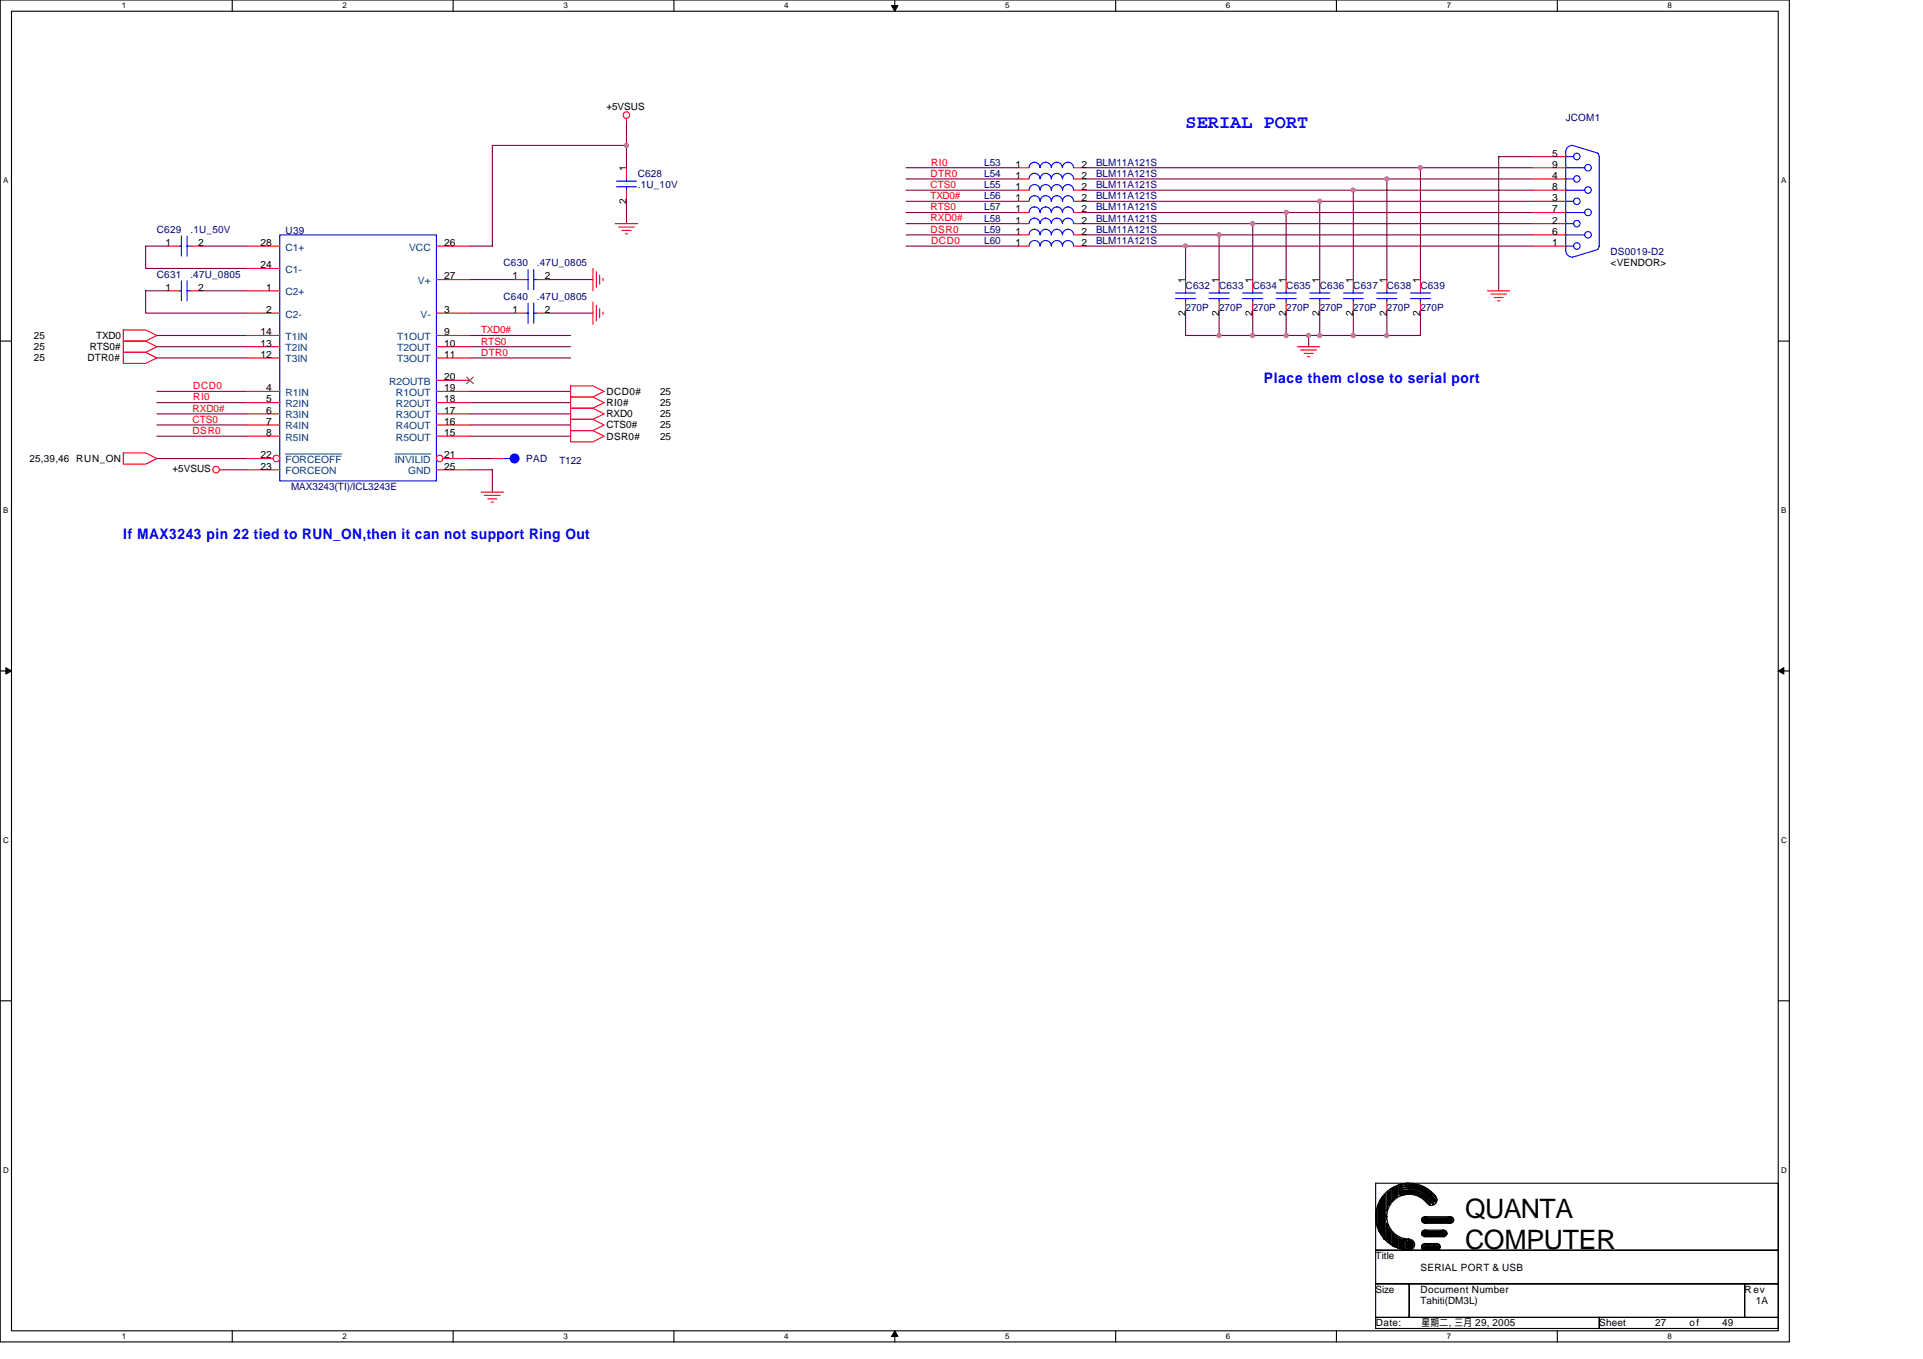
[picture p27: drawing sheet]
<svg xmlns="http://www.w3.org/2000/svg" width="297mm" height="210mm" viewBox="0 0 297 210" stroke-linecap="round" stroke-linejoin="round" font-family="sans-serif">
<defs><g id="words">
<g font-size="4.1">
<text x="226.3" y="188.2">QUANTA</text>
<text x="226.3" y="192.9">COMPUTER</text>
</g>
<text font-size="2.9" fill="#00f" x="183.1" y="19.7">SERIAL PORT</text>
<g font-size="2.2" fill="#00f">
<text x="195.2" y="59.1">Place them close to serial port</text>
<text x="19" y="83.3">If MAX3243 pin 22 tied to RUN_ON,then it can not support Ring Out</text>
</g>
<g font-size="1.5">
<text x="93.7" y="17">+5VSUS</text>
<text x="96.7" y="26.4" transform="rotate(-90 96.7 26.4)">1</text>
<text x="156.9" y="27.6">1</text>
<text x="156.9" y="25.9">1</text>
<text x="156.9" y="29.4">1</text>
<text x="167.1" y="27.6">2</text>
<text x="167.1" y="25.9">2</text>
<text x="167.1" y="29.4">2</text>
<text x="239.8" y="24.2">5</text>
<text x="239.8" y="25.9">9</text>
<text x="239.8" y="27.6">4</text>
<text x="239.8" y="29.4">8</text>
<text x="96.7" y="31.5" transform="rotate(-90 96.7 31.5)">2</text>
<text x="156.9" y="32.8">1</text>
<text x="156.9" y="34.5">1</text>
<text x="156.9" y="31.1">1</text>
<text x="167.1" y="32.8">2</text>
<text x="167.1" y="34.5">2</text>
<text x="167.1" y="31.1">2</text>
<text x="239.8" y="31.1">3</text>
<text x="239.8" y="32.8">7</text>
<text x="239.8" y="34.5">2</text>
<text x="25.6" y="38">1</text>
<text x="30.6" y="38">2</text>
<text x="40.2" y="38">28</text>
<text x="40.2" y="41.4">24</text>
<text x="68.6" y="38">26</text>
<text x="156.9" y="38">1</text>
<text x="156.9" y="36.3">1</text>
<text x="167.1" y="38">2</text>
<text x="167.1" y="36.3">2</text>
<text x="239.8" y="36.3">6</text>
<text x="239.8" y="38">1</text>
<text x="248.8" y="41.1">&lt;VENDOR&gt;</text>
<text x="25.6" y="44.9">1</text>
<text x="30.6" y="44.9">2</text>
<text x="41.1" y="44.9">1</text>
<text x="68.6" y="43.2">27</text>
<text x="79.1" y="43.2">1</text>
<text x="84.2" y="43.2">2</text>
<text x="183.1" y="43.7" transform="rotate(-90 183.1 43.7)">1</text>
<text x="188.3" y="43.7" transform="rotate(-90 188.3 43.7)">1</text>
<text x="193.5" y="43.7" transform="rotate(-90 193.5 43.7)">1</text>
<text x="198.6" y="43.7" transform="rotate(-90 198.6 43.7)">1</text>
<text x="203.8" y="43.7" transform="rotate(-90 203.8 43.7)">1</text>
<text x="209" y="43.7" transform="rotate(-90 209 43.7)">1</text>
<text x="214.2" y="43.7" transform="rotate(-90 214.2 43.7)">1</text>
<text x="219.4" y="43.7" transform="rotate(-90 219.4 43.7)">1</text>
<text x="5.2" y="52.4">25</text>
<text x="14.9" y="52.4">TXD0</text>
<text x="40.2" y="51.8">14</text>
<text x="40.2" y="53.5">13</text>
<text x="41.1" y="48.3">2</text>
<text x="68.6" y="48.3">3</text>
<text x="68.6" y="51.8">9</text>
<text x="68.6" y="53.5">10</text>
<text x="79.1" y="48.3">1</text>
<text x="84.2" y="48.3">2</text>
<text x="183.1" y="48.7" transform="rotate(-90 183.1 48.7)">2</text>
<text x="188.3" y="48.7" transform="rotate(-90 188.3 48.7)">2</text>
<text x="193.5" y="48.7" transform="rotate(-90 193.5 48.7)">2</text>
<text x="198.6" y="48.7" transform="rotate(-90 198.6 48.7)">2</text>
<text x="203.8" y="48.7" transform="rotate(-90 203.8 48.7)">2</text>
<text x="209" y="48.7" transform="rotate(-90 209 48.7)">2</text>
<text x="214.2" y="48.7" transform="rotate(-90 214.2 48.7)">2</text>
<text x="219.4" y="48.7" transform="rotate(-90 219.4 48.7)">2</text>
<text x="5.2" y="55.8">25</text>
<text x="5.2" y="54.1">25</text>
<text x="13.5" y="55.8">DTR0#</text>
<text x="13.9" y="54.1">RTS0#</text>
<text x="40.2" y="55.3">12</text>
<text x="68.6" y="55.3">11</text>
<text x="68.6" y="58.7">20</text>
<text x="41.1" y="60.4">4</text>
<text x="41.1" y="62.2">5</text>
<text x="41.1" y="63.9">6</text>
<text x="41.1" y="65.6">7</text>
<text x="68.6" y="60.4">19</text>
<text x="68.6" y="62.2">18</text>
<text x="68.6" y="63.9">17</text>
<text x="68.6" y="65.6">16</text>
<text x="93.7" y="64.5">RXD0</text>
<text x="93.7" y="62.7">RI0#</text>
<text x="93.7" y="61">DCD0#</text>
<text x="102" y="61">25</text>
<text x="102" y="64.5">25</text>
<text x="102" y="62.7">25</text>
<text x="4.5" y="71.4">25,39,46 RUN_ON</text>
<text x="40.2" y="70.8">22</text>
<text x="41.1" y="67.4">8</text>
<text x="68.6" y="67.4">15</text>
<text x="68.6" y="70.8">21</text>
<text x="93.7" y="66.2">CTS0#</text>
<text x="93.7" y="67.9">DSR0#</text>
<text x="102" y="67.9">25</text>
<text x="102" y="66.2">25</text>
<text x="26.6" y="72.9">+5VSUS</text>
<text x="40.2" y="72.5">23</text>
<text x="68.6" y="72.5">25</text>
<text x="212.5" y="194.5">Title</text>
<text x="219.4" y="196.2">SERIAL PORT &amp; USB</text>
<text x="212.5" y="199.7">Size</text>
<text x="219.4" y="199.7">Document Number</text>
<text x="219.4" y="201.4">Tahiti(DM3L)</text>
<text x="269.5" y="199.7">Rev</text>
<text x="271.2" y="201.4">1A</text>
<text x="212.5" y="204.9">Date:</text>
<text x="219.6" y="204.9">星期二, 三月 29, 2005</text>
<text x="247" y="204.9">Sheet</text>
<text x="255.7" y="204.9">27</text>
<text x="261" y="204.9">of</text>
<text x="266" y="204.9">49</text>
</g>
<g font-size="1.5" fill="#000080">
<text x="241.8" y="18.7">JCOM1</text>
<text x="98.5" y="27.3">C628</text>
<text x="98.5" y="29">.1U_10V</text>
<text x="152" y="27.3">L54</text>
<text x="152" y="25.6">L53</text>
<text x="152" y="29">L55</text>
<text x="169.3" y="27.3">BLM11A121S</text>
<text x="169.3" y="25.6">BLM11A121S</text>
<text x="169.3" y="29">BLM11A121S</text>
<text x="24.2" y="35.9">C629</text>
<text x="29.4" y="35.9">.1U_50V</text>
<text x="152" y="32.5">L57</text>
<text x="152" y="35.9">L59</text>
<text x="152" y="34.2">L58</text>
<text x="152" y="30.8">L56</text>
<text x="169.3" y="32.5">BLM11A121S</text>
<text x="169.3" y="35.9">BLM11A121S</text>
<text x="169.3" y="34.2">BLM11A121S</text>
<text x="169.3" y="30.8">BLM11A121S</text>
<text x="44.1" y="36.1">U39</text>
<text x="77.8" y="41.1">C630</text>
<text x="82.9" y="41.1">.47U_0805</text>
<text x="152" y="37.7">L60</text>
<text x="169.3" y="37.7">BLM11A121S</text>
<text x="248.8" y="39.4">DS0019-D2</text>
<text x="24.2" y="42.9">C631</text>
<text x="29.4" y="42.9">.47U_0805</text>
<text x="77.8" y="46.3">C640</text>
<text x="82.9" y="46.3">.47U_0805</text>
<text x="183.1" y="44.6">C632</text>
<text x="188.3" y="44.6">C633</text>
<text x="193.5" y="44.6">C634</text>
<text x="198.7" y="44.6">C635</text>
<text x="203.9" y="44.6">C636</text>
<text x="209" y="44.6">C637</text>
<text x="214.2" y="44.6">C638</text>
<text x="219.4" y="44.6">C639</text>
<text x="183.1" y="48">270P</text>
<text x="188.3" y="48">270P</text>
<text x="193.5" y="48">270P</text>
<text x="198.7" y="48">270P</text>
<text x="203.9" y="48">270P</text>
<text x="209" y="48">270P</text>
<text x="214.2" y="48">270P</text>
<text x="219.4" y="48">270P</text>
<text x="81.3" y="71.4">PAD</text>
<text x="86.4" y="71.7">T122</text>
<text x="45" y="75.7">MAX3243(TI)/ICL3243E</text>
</g>
<g font-size="1.5" fill="#f00">
<text x="143.7" y="29">CTS0</text>
<text x="143.7" y="27.3">DTR0</text>
<text x="143.8" y="25.6">RI0</text>
<text x="143.7" y="35.9">DSR0</text>
<text x="143.7" y="34.2">RXD0#</text>
<text x="143.7" y="30.8">TXD0#</text>
<text x="143.7" y="32.5">RTS0</text>
<text x="143.8" y="37.7">DCD0</text>
<text x="74.3" y="53.2">RTS0</text>
<text x="74.3" y="51.5">TXD0#</text>
<text x="74.3" y="54.9">DTR0</text>
<text x="29.8" y="65.3">CTS0</text>
<text x="29.8" y="63.6">RXD0#</text>
<text x="29.8" y="61.8">RI0</text>
<text x="29.8" y="60.1">DCD0</text>
<text x="29.8" y="67">DSR0</text>
</g>
<g font-size="1.5" fill="#004080">
<text x="44.1" y="38.7">C1+</text>
<text x="63.2" y="38.7">VCC</text>
<text x="44.1" y="45.6">C2+</text>
<text x="44.1" y="42.2">C1-</text>
<text x="64.6" y="43.9">V+</text>
<text x="44.1" y="49.1">C2-</text>
<text x="44.1" y="52.5">T1IN</text>
<text x="61.3" y="52.5">T1OUT</text>
<text x="65" y="49.1">V-</text>
<text x="44.1" y="54.3">T2IN</text>
<text x="44.1" y="56">T3IN</text>
<text x="60.1" y="59.4">R2OUTB</text>
<text x="61.3" y="54.3">T2OUT</text>
<text x="61.3" y="56">T3OUT</text>
<text x="44.1" y="61.2">R1IN</text>
<text x="44.1" y="62.9">R2IN</text>
<text x="44.1" y="64.6">R3IN</text>
<text x="61.2" y="61.2">R1OUT</text>
<text x="61.2" y="62.9">R2OUT</text>
<text x="61.2" y="64.6">R3OUT</text>
<text x="44.1" y="66.3">R4IN</text>
<text x="44.1" y="68.1">R5IN</text>
<text x="44.1" y="71.5">FORCEOFF</text>
<text x="61" y="71.5">INVILID</text>
<text x="61.2" y="66.3">R4OUT</text>
<text x="61.2" y="68.1">R5OUT</text>
<text x="44.1" y="73.3">FORCEON</text>
<text x="63" y="73.3">GND</text>
</g>
<g font-size="1.2">
<text x="18.8" y="1.3">1</text>
<text x="52.9" y="1.3">2</text>
<text x="87" y="1.3">3</text>
<text x="121.1" y="1.3">4</text>
<text x="155.3" y="1.3">5</text>
<text x="189.4" y="1.3">6</text>
<text x="223.5" y="1.3">7</text>
<text x="257.6" y="1.3">8</text>
<text x=".5" y="28.3">A</text>
<text x="275.1" y="28.3">A</text>
<text x=".5" y="79.2">B</text>
<text x="275.1" y="79.2">B</text>
<text x=".5" y="130.2">C</text>
<text x="275.1" y="130.2">C</text>
<text x=".5" y="181.1">D</text>
<text x="275.1" y="181.1">D</text>
<text x="18.8" y="206.8">1</text>
<text x="52.9" y="206.8">2</text>
<text x="87" y="206.8">3</text>
<text x="121.1" y="206.8">4</text>
<text x="155.3" y="206.8">5</text>
<text x="189.4" y="206.8">6</text>
<text x="223.5" y="206.8">7</text>
<text x="257.6" y="206.8">8</text>
</g>
</g></defs>
<path d="M0 0h276.4v207.3h-276.4zM1.8 1.7h272.9v203.8h-272.9z" fill="none" stroke="#000" stroke-width=".17"/>
<g fill="#fff">
<path d="M18.8 .2h.7v1.4h-.7z"/>
<path d="M18.8 205.7h.7v1.4h-.7z"/>
</g>
<path d="M35.9 0v1.7M35.9 205.5v1.8" fill="none" stroke="#000" stroke-width=".17"/>
<g fill="#fff">
<path d="M52.9 .2h.7v1.4h-.7z"/>
<path d="M52.9 205.7h.7v1.4h-.7z"/>
</g>
<path d="M70 0v1.7M70 205.5v1.8" fill="none" stroke="#000" stroke-width=".17"/>
<g fill="#fff">
<path d="M87 .2h.7v1.4h-.7z"/>
<path d="M87 205.7h.7v1.4h-.7z"/>
</g>
<path d="M104.1 0v1.7M104.1 205.5v1.8" fill="none" stroke="#000" stroke-width=".17"/>
<g fill="#fff">
<path d="M121.1 .2h.7v1.4h-.7z"/>
<path d="M121.1 205.7h.7v1.4h-.7z"/>
</g>
<path d="M138.2 0v1.7M138.2 205.5v1.8" fill="none" stroke="#000" stroke-width=".17"/>
<path d="M137.7 .9h1l-.5 .8zM138.2 205.5l.5 .9h-1z" fill="#000" stroke="#000" stroke-width=".15"/>
<g fill="#fff">
<path d="M155.3 .2h.6v1.4h-.6z"/>
<path d="M155.3 205.7h.6v1.4h-.6z"/>
</g>
<path d="M172.3 0v1.7M172.3 205.5v1.8" fill="none" stroke="#000" stroke-width=".17"/>
<g fill="#fff">
<path d="M189.4 .2h.6v1.4h-.6z"/>
<path d="M189.4 205.7h.6v1.4h-.6z"/>
</g>
<path d="M206.4 0v1.7M206.4 205.5v1.8" fill="none" stroke="#000" stroke-width=".17"/>
<g fill="#fff">
<path d="M223.5 .2h.6v1.4h-.6z"/>
<path d="M223.5 205.7h.6v1.4h-.6z"/>
</g>
<path d="M240.6 0v1.7M240.6 205.5v1.8" fill="none" stroke="#000" stroke-width=".17"/>
<g fill="#fff">
<path d="M257.6 .2h.7v1.4h-.7z"/>
<path d="M257.6 205.7h.7v1.4h-.7z"/>
<path d="M.5 27.2h.8v1.4h-.8z"/>
<path d="M275.1 27.2h.8v1.4h-.8z"/>
<path d="M.5 78.1h.8v1.4h-.8z"/>
<path d="M275.1 78.1h.8v1.4h-.8z"/>
</g>
<path d="M0 52.7h1.8M274.7 52.7h1.7" fill="none" stroke="#000" stroke-width=".17"/>
<g fill="#fff">
<path d="M.5 129.1h.8v1.4h-.8z"/>
<path d="M275.1 129.1h.9v1.4h-.9z"/>
</g>
<path d="M0 103.6h1.8M274.7 103.6h1.7" fill="none" stroke="#000" stroke-width=".17"/>
<path d="M.9 103.1l.9 .5-.9 .5zM274.7 103.6l.8-.5v1z" fill="#000" stroke="#000" stroke-width=".15"/>
<g fill="#fff">
<path d="M.5 180h.8v1.4h-.8z"/>
<path d="M275.1 180h.9v1.4h-.9z"/>
</g>
<g fill="none" stroke="#000" stroke-width=".17">
<path d="M0 154.6h1.8M274.7 154.6h1.7M212.5 182.8h62.2v10.3h-62.2zM212.5 193.1h62.2v5.2h-62.2zM212.5 198.3h5.2v5.2h-5.2zM212.7 186.7v2.4l.1 .6v-3.5l.2-.3v4.3l.2 .2v-4.9l.2-.3v5.5l.1 .2v-5.9l.2-.2v6.6M213.9 191.4v-6.8l.2-.1v7.1h.1v-2.6l.2 .3v2.4l.2 .2v-2.2l.1 .3v2.1l.2 .1v-2l.2 .2v2h.2v-1.9l.1 .2v1.9h.2v-1.7l.2 .1v1.6l.1 .2v-1.8l.2 .2v1.6h.2v-1.4M214.2 184.1v3l.2-.6v-2.4l.2-.1v2.2l.1-.2v-2.2l.2-.2v2.1l.2-.2v-2.1h.2v1.9l.1-.1v-1.8l.2-.1v1.7l.2-.2v-1.5l.1-.2v1.7M216.3 184.2a4 4 0 0 1 4.8 1.7M216.3 184a4.2 4.2 0 0 1 5.1 2.1M216.3 183.8a4.3 4.3 0 0 1 5.2 2.3M216.3 183.6a4.5 4.5 0 0 1 5.2 2.1"/>
<path d="M216.3 183.5a4.7 4.7 0 0 1 5.4 2.2M216.3 183.1a4.9 4.9 0 0 1 5.7 2.2M216.3 191.2v.2h.2v1.4h.1v-1.4h.2v1.5h-.3l.5-1.5M216.3 182.9v1.7l-.2-.1v-1.4zM216.3 184.6a3.6 3.6 0 0 1 4.5 1.6M216.3 184.4a3.8 3.8 0 0 1 4.7 1.8M216.4 183.2a4.8 4.8 0 0 1 5.4 2.3M216.5 183.1v1.4M217 191.4h.1M217 191.4v1.5l.2-.1v-1.4l.1 .3v1.2h.2v-1.3h.2v1.3h.1v-1.3h.2v1.3l.2-.1v-1.1l.2 .2v.7M217.7 182.8l-1.6 .2M217.7 184.5l-1.3 .1"/>
<path d="M217.7 198.3h51.8v5.2h-51.8zM219.7 188.1h4.7v.2h-4.8v.1h5l-.2 .2h-4.7l.2 .2h4.5M219.7 190.2h3.7v.2h-3.7l-.1 .1h3.9l-.1 .2h-3.8l.3 .2h3.3M219.7 192.2h2.6v.2h-2.7v.2h2.9l-.2 .2h-2.7l.3 .1h2.4M220.1 192.1h1.9M220.1 193.1h1.9M220.1 191h2.9M220.1 190h2.9M220.1 189h4M220.1 187.9h4M220.3 185.7a3.4 3.4 0 0 0-3.8-1 3.4 3.4 0 0 0-2.3 3.2 3.4 3.4 0 0 0 3.5 3.5M221.7 184.7a5.2 5.2 0 0 0-5.7-1.7 5.2 5.2 0 0 0-3.5 4.9v-.1a5.2 5.2 0 0 0 5.2 5.3"/>
<path d="M269.5 198.3h5.2v5.2h-5.2zM212.5 203.5h34.5v1.7h-34.5zM247 203.5h27.7v1.7h-27.7z"/>
<circle cx="217.7" cy="192.2" r=".85"/>
<circle cx="220.1" cy="190.5" r=".51"/>
<circle cx="220.1" cy="188.4" r=".51"/>
<circle cx="220.1" cy="192.6" r=".51"/>
<circle cx="221.1" cy="185.3" r=".86"/>
<circle cx="222" cy="192.6" r=".51"/>
<circle cx="223" cy="190.5" r=".51"/>
<circle cx="224" cy="188.4" r=".51"/>
</g>
<g fill="none" stroke="#800040" stroke-width=".17">
<path d="M96.8 19v6.9M25.9 38h-3.4v3.5h15.6M31.1 38h7M96.8 22.5h-20.8v15.5h-3.4M96.8 31.1v3.4M140 38h17.2M140 29.4h17.2M140 36.3h17.2M140 31.1h17.2M140 25.9h17.2M140 32.8h17.2M140 34.5h17.2"/>
<path d="M140 27.6h17.2M167.6 38h69.1M167.6 29.4h69.1M167.6 36.3h69.1M167.6 31.1h69.1M167.6 25.9h69.1M167.6 32.8h69.1M167.6 34.5h69.1M167.6 27.6h69.1M183.1 38v5.2M188.3 36.3v6.9M193.5 34.5v8.7"/>
<path d="M198.7 32.8v10.4M203.9 31.1v12.1M209 29.4v13.8M214.2 27.6v15.6M219.4 25.9v17.3M236.7 24.2h-5.2v20.7M24.2 51.8h13.9M24.2 53.6h13.9M24.2 55.3h13.9M25.9 44.9h-3.4v3.5h15.6M31.1 44.9h7M72.6 43.2h6.9"/>
<path d="M72.6 48.4h6.9M72.6 51.8h15.5M72.6 53.6h15.5M72.6 55.3h15.5M84.7 43.2h6.9M84.7 48.4h6.9M183.1 48.4v3.4h20.8M188.3 48.4v3.4M193.5 48.4v3.4M198.7 48.4v3.4M202.1 51.8v1.8M203.9 48.4v3.4h5.1"/>
<path d="M209 48.4v3.4M214.2 48.4v3.4M219.4 48.4v3.4h-10.4M24.2 65.6h13.9M24.2 63.9h13.9M24.2 62.2h13.9M24.2 60.5h13.9M24.2 67.4h13.9M24.2 70.8h13.9M34.6 72.6h3.5M72.6 65.6h15.5M72.6 63.9h15.5"/>
<path d="M72.6 62.2h15.5M72.6 60.5h15.5M72.6 67.4h15.5M72.6 72.6h3.4v3.4M72.6 70.8h3.4"/>
</g>
<g fill="none" stroke="#f00" stroke-width=".17">
<path d="M96.8 18.3v.7M25.9 38h1.8M29.4 38h1.7M38.1 38h5.1M67.4 38h5.2M95 34.5h3.5M95.6 35.1h2.4M96.1 35.6h1.4M96.6 36.1h.3M96.8 25.9v1.7M96.8 29.4v1.7M157.2 34.5h1.8"/>
<path d="M157.2 38h1.8M157.2 32.8h1.8M157.2 36.3h1.8M157.2 27.6h1.8M157.2 25.9h1.8M157.2 29.4h1.8M157.2 31.1h1.8M165.9 34.5h1.7M165.9 38h1.7M165.9 32.8h1.7M165.9 36.3h1.7M165.9 27.6h1.7"/>
<path d="M165.9 25.9h1.7M165.9 29.4h1.7M165.9 31.1h1.7M236.7 34.5h5.1M236.7 38h5.1M236.7 32.8h5.1M236.7 36.3h5.1M236.7 27.6h5.1M236.7 24.2h5.1M236.7 25.9h5.1M236.7 29.4h5.1M236.7 31.1h5.1"/>
<path d="M19 51h3.5l1.7 .8-1.7 .9h-3.5zM19 52.7h3.5l1.7 .9-1.7 .8h-3.5zM19 54.4h3.5l1.7 .9-1.7 .8h-3.5zM25.9 44.9h1.8M29.4 44.9h1.7M38.1 44.9h5.1M38.1 53.6h5.1M38.1 48.4h5.1M38.1 51.8h5.1M38.1 55.3h5.1M38.1 41.5h5.1M67.4 53.6h5.2"/>
<path d="M67.4 48.4h5.2M67.4 43.2h5.2M67.4 51.8h5.2M67.4 55.3h5.2M67.4 58.7h5.2M79.5 48.4h1.7M79.5 43.2h1.7M82.9 48.4h1.8M82.9 43.2h1.8M88.1 59.6h3.5l1.7 .9-1.7 .8h-3.5zM91.6 41.5v3.4M91.6 46.7v3.4"/>
<path d="M92.1 42v2.4M92.1 47.2v2.4M92.6 42.5v1.4M92.6 47.7v1.4M93.2 43v.4M93.2 48.2v.3M183.1 43.2v1.7M183.1 46.7v1.7M193.5 43.2v1.7M193.5 46.7v1.7M198.7 43.2v1.7M198.7 46.7v1.7"/>
<path d="M200.4 53.6h3.5M200.9 54.1h2.4M201.4 54.6h1.4M201.9 55.1h.4M203.9 43.2v1.7M203.9 46.7v1.7M209 43.2v1.7M209 46.7v1.7M214.2 43.2v1.7M214.2 46.7v1.7M219.4 43.2v1.7M219.4 46.7v1.7"/>
<path d="M229.8 44.9h3.4M230.3 45.4h2.4M230.8 46h1.4M231.3 46.5h.4M19 70h3.5l1.7 .8-1.7 .9h-3.5zM33.9 72.6h.7M38.1 60.5h5.1M38.1 62.2h5.1M38.1 63.9h5.1M38.1 65.6h5.1M38.1 67.4h5.1M67.4 72.6h5.2"/>
<path d="M67.4 60.5h5.2M67.4 62.2h5.2M67.4 63.9h5.2M67.4 65.6h5.2M67.4 67.4h5.2M74.3 76h3.5M74.8 76.5h2.5M75.4 77h1.3M75.9 77.6h.3M76 70.8h1.8M88.1 63.1h3.5l1.7 .8-1.7 .9h-3.5zM88.1 64.8h3.5l1.7 .8-1.7 .9h-3.5z"/>
<path d="M88.1 66.5h3.5l1.7 .9-1.7 .8h-3.5zM88.1 61.3h3.5l1.7 .9-1.7 .9h-3.5z"/>
<circle cx="96.8" cy="17.8" r=".51"/>
<circle cx="33.4" cy="72.5" r=".51"/>
</g>
<g fill="none" stroke="#00f" stroke-width=".17">
<path d="M27.7 38h.3M28 36.4v3.2M28.9 38h.5M28.9 36.4v3.2M43.2 36.3h24.2v38h-24.2zM95.2 28.9h3.1M95.2 28h3.1M96.8 27.6v.4M96.8 28.9v.5M159 38a.85 .85 0 0 1 .8-.9 .85 .85 0 0 1 .9 .9M159 32.8a.85 .85 0 0 1 .8-.8 .85 .85 0 0 1 .9 .8M159 36.3a.85 .85 0 0 1 .8-.9 .85 .85 0 0 1 .9 .9"/>
<path d="M159 27.6a.85 .85 0 0 1 .8-.8 .85 .85 0 0 1 .9 .8M159 34.5a.85 .85 0 0 1 .8-.8 .85 .85 0 0 1 .9 .8M159 25.9a.85 .85 0 0 1 .8-.8 .85 .85 0 0 1 .9 .8M159 31.1a.85 .85 0 0 1 .8-.9 .85 .85 0 0 1 .9 .9M159 29.4a.85 .85 0 0 1 .8-.9 .85 .85 0 0 1 .9 .9M160.7 38a.86 .86 0 0 1 .8-.9 .86 .86 0 0 1 .9 .9M160.7 32.8a.86 .86 0 0 1 .8-.8 .86 .86 0 0 1 .9 .8M160.7 36.3a.86 .86 0 0 1 .8-.9 .86 .86 0 0 1 .9 .9M160.7 27.6a.86 .86 0 0 1 .8-.8 .86 .86 0 0 1 .9 .8M160.7 34.5a.86 .86 0 0 1 .8-.8 .86 .86 0 0 1 .9 .8M160.7 25.9a.86 .86 0 0 1 .8-.8 .86 .86 0 0 1 .9 .8M160.7 31.1a.86 .86 0 0 1 .8-.9 .86 .86 0 0 1 .9 .9"/>
<path d="M160.7 29.4a.86 .86 0 0 1 .8-.9 .86 .86 0 0 1 .9 .9M162.4 38a.85 .85 0 0 1 .9-.9 .85 .85 0 0 1 .8 .9 .87 .87 0 0 1 .9-.9 .87 .87 0 0 1 .8 .9M162.4 32.8a.85 .85 0 0 1 .9-.8 .85 .85 0 0 1 .8 .8 .87 .87 0 0 1 .9-.8 .87 .87 0 0 1 .8 .8M162.4 36.3a.85 .85 0 0 1 .9-.9 .85 .85 0 0 1 .8 .9 .87 .87 0 0 1 .9-.9 .87 .87 0 0 1 .8 .9M162.4 27.6a.85 .85 0 0 1 .9-.8 .85 .85 0 0 1 .8 .8 .87 .87 0 0 1 .9-.8 .87 .87 0 0 1 .8 .8M162.4 34.5a.85 .85 0 0 1 .9-.8 .85 .85 0 0 1 .8 .8 .87 .87 0 0 1 .9-.8 .87 .87 0 0 1 .8 .8M162.4 25.9a.85 .85 0 0 1 .9-.8 .85 .85 0 0 1 .8 .8 .87 .87 0 0 1 .9-.8 .87 .87 0 0 1 .8 .8M162.4 31.1a.85 .85 0 0 1 .9-.9 .85 .85 0 0 1 .8 .9 .87 .87 0 0 1 .9-.9 .87 .87 0 0 1 .8 .9M162.4 29.4a.85 .85 0 0 1 .9-.9 .85 .85 0 0 1 .8 .9 .87 .87 0 0 1 .9-.9 .87 .87 0 0 1 .8 .9M241.8 38.7a1.02 1.02 0 0 0 1.1 1M241.8 38h1.3M241.8 24.2h1.3"/>
<path d="M241.8 25.9h3M241.8 27.6h1.3M241.8 29.4h3M241.8 31.1h1.3M241.8 32.8h3M241.8 34.5h1.3M241.8 36.3h3M242.9 22.5a1 1 0 0 0-1.1 1v15.2M242.9 22.5l4 1.2M246.8 23.7l.2 .5M246.9 38.5l-4 1.2M247 24.2v13.8l-.2 .5"/>
<path d="M27.7 44.9h.3M28 43.4v3.1M28.9 43.4v3.1M28.9 44.9h.5M81.2 48.4h.4M81.2 43.2h.4M81.6 41.6v3.1M81.6 46.8v3.1M82.4 48.4h.5M82.4 41.6v3.1M82.4 46.8v3.1M82.4 43.2h.5"/>
<path d="M181.6 46.1h3.1M181.6 45.3h3.1M183.1 44.9v.4M183.1 46.1v.6M191.9 46.1h3.1M191.9 45.3h3.1M193.5 44.9v.4M193.5 46.1v.6M197.1 46.1h3.1M197.1 45.3h3.1M198.7 44.9v.4M198.7 46.1v.6"/>
<path d="M202.3 46.1h3.1M202.3 45.3h3.1M203.9 44.9v.4M203.9 46.1v.6M207.5 46.1h3.1M207.5 45.3h3.1M209 44.9v.4M209 46.1v.6M212.7 46.1h3.1M212.7 45.3h3.1M214.2 44.9v.4M214.2 46.1v.6"/>
<path d="M217.8 46.1h3.2M217.8 45.3h3.2M219.4 44.9v.4M219.4 46.1v.6M77.8 70.8h1"/>
<circle cx="243.6" cy="31.1" r=".51"/>
<circle cx="243.6" cy="38" r=".51"/>
<circle cx="243.6" cy="24.2" r=".51"/>
<circle cx="243.6" cy="34.5" r=".51"/>
<circle cx="243.6" cy="27.6" r=".5"/>
<circle cx="245.3" cy="29.4" r=".51"/>
<circle cx="245.3" cy="32.8" r=".51"/>
<circle cx="245.3" cy="25.9" r=".51"/>
<circle cx="245.3" cy="36.3" r=".51"/>
</g>
<circle cx="79.5" cy="70.8" r=".69" fill="#00f" stroke="#00f" stroke-width=".17"/>
<path d="M72.1 58.2l1 1.1M73.1 58.2l-1 1.1" fill="none" stroke="#804000" stroke-width=".15"/>
<circle cx="42.7" cy="70.8" r=".51" fill="#fff" stroke="#f00" stroke-width=".17"/>
<path d="M38.1 70.8h4.1M38.1 72.6h5.1" fill="none" stroke="#f00" stroke-width=".17"/>
<path d="M44.1 70.1h8.7" fill="none" stroke="#004080" stroke-width=".15"/>
<circle cx="67.9" cy="70.8" r=".51" fill="#fff" stroke="#f00" stroke-width=".17"/>
<path d="M188.3 43.2v1.7M188.3 46.7v1.7M68.4 70.8h4.2" fill="none" stroke="#f00" stroke-width=".17"/>
<path d="M61 70.1h5.5" fill="none" stroke="#004080" stroke-width=".15"/>
<path d="M186.7 46.1h3.2M186.7 45.3h3.2M188.3 44.9v.4M188.3 46.1v.6" fill="none" stroke="#00f" stroke-width=".17"/>
<g fill="#f0f" stroke="#f0f" stroke-width=".17">
<circle cx="96.8" cy="22.5" r=".34"/>
<circle cx="198.7" cy="51.8" r=".34"/>
<circle cx="202.1" cy="51.8" r=".34"/>
<circle cx="188.3" cy="51.8" r=".34"/>
<circle cx="193.5" cy="51.8" r=".34"/>
<circle cx="219.4" cy="25.9" r=".34"/>
<circle cx="188.3" cy="36.3" r=".33"/>
<circle cx="193.5" cy="34.5" r=".34"/>
<circle cx="183.1" cy="38" r=".34"/>
<circle cx="198.7" cy="32.8" r=".34"/>
<circle cx="214.2" cy="27.6" r=".33"/>
<circle cx="203.9" cy="51.8" r=".34"/>
<circle cx="214.2" cy="51.8" r=".34"/>
<circle cx="203.9" cy="31.1" r=".34"/>
<circle cx="209" cy="51.8" r=".34"/>
<circle cx="209" cy="29.4" r=".34"/>
</g>
<use href="#words"/>
</svg>
